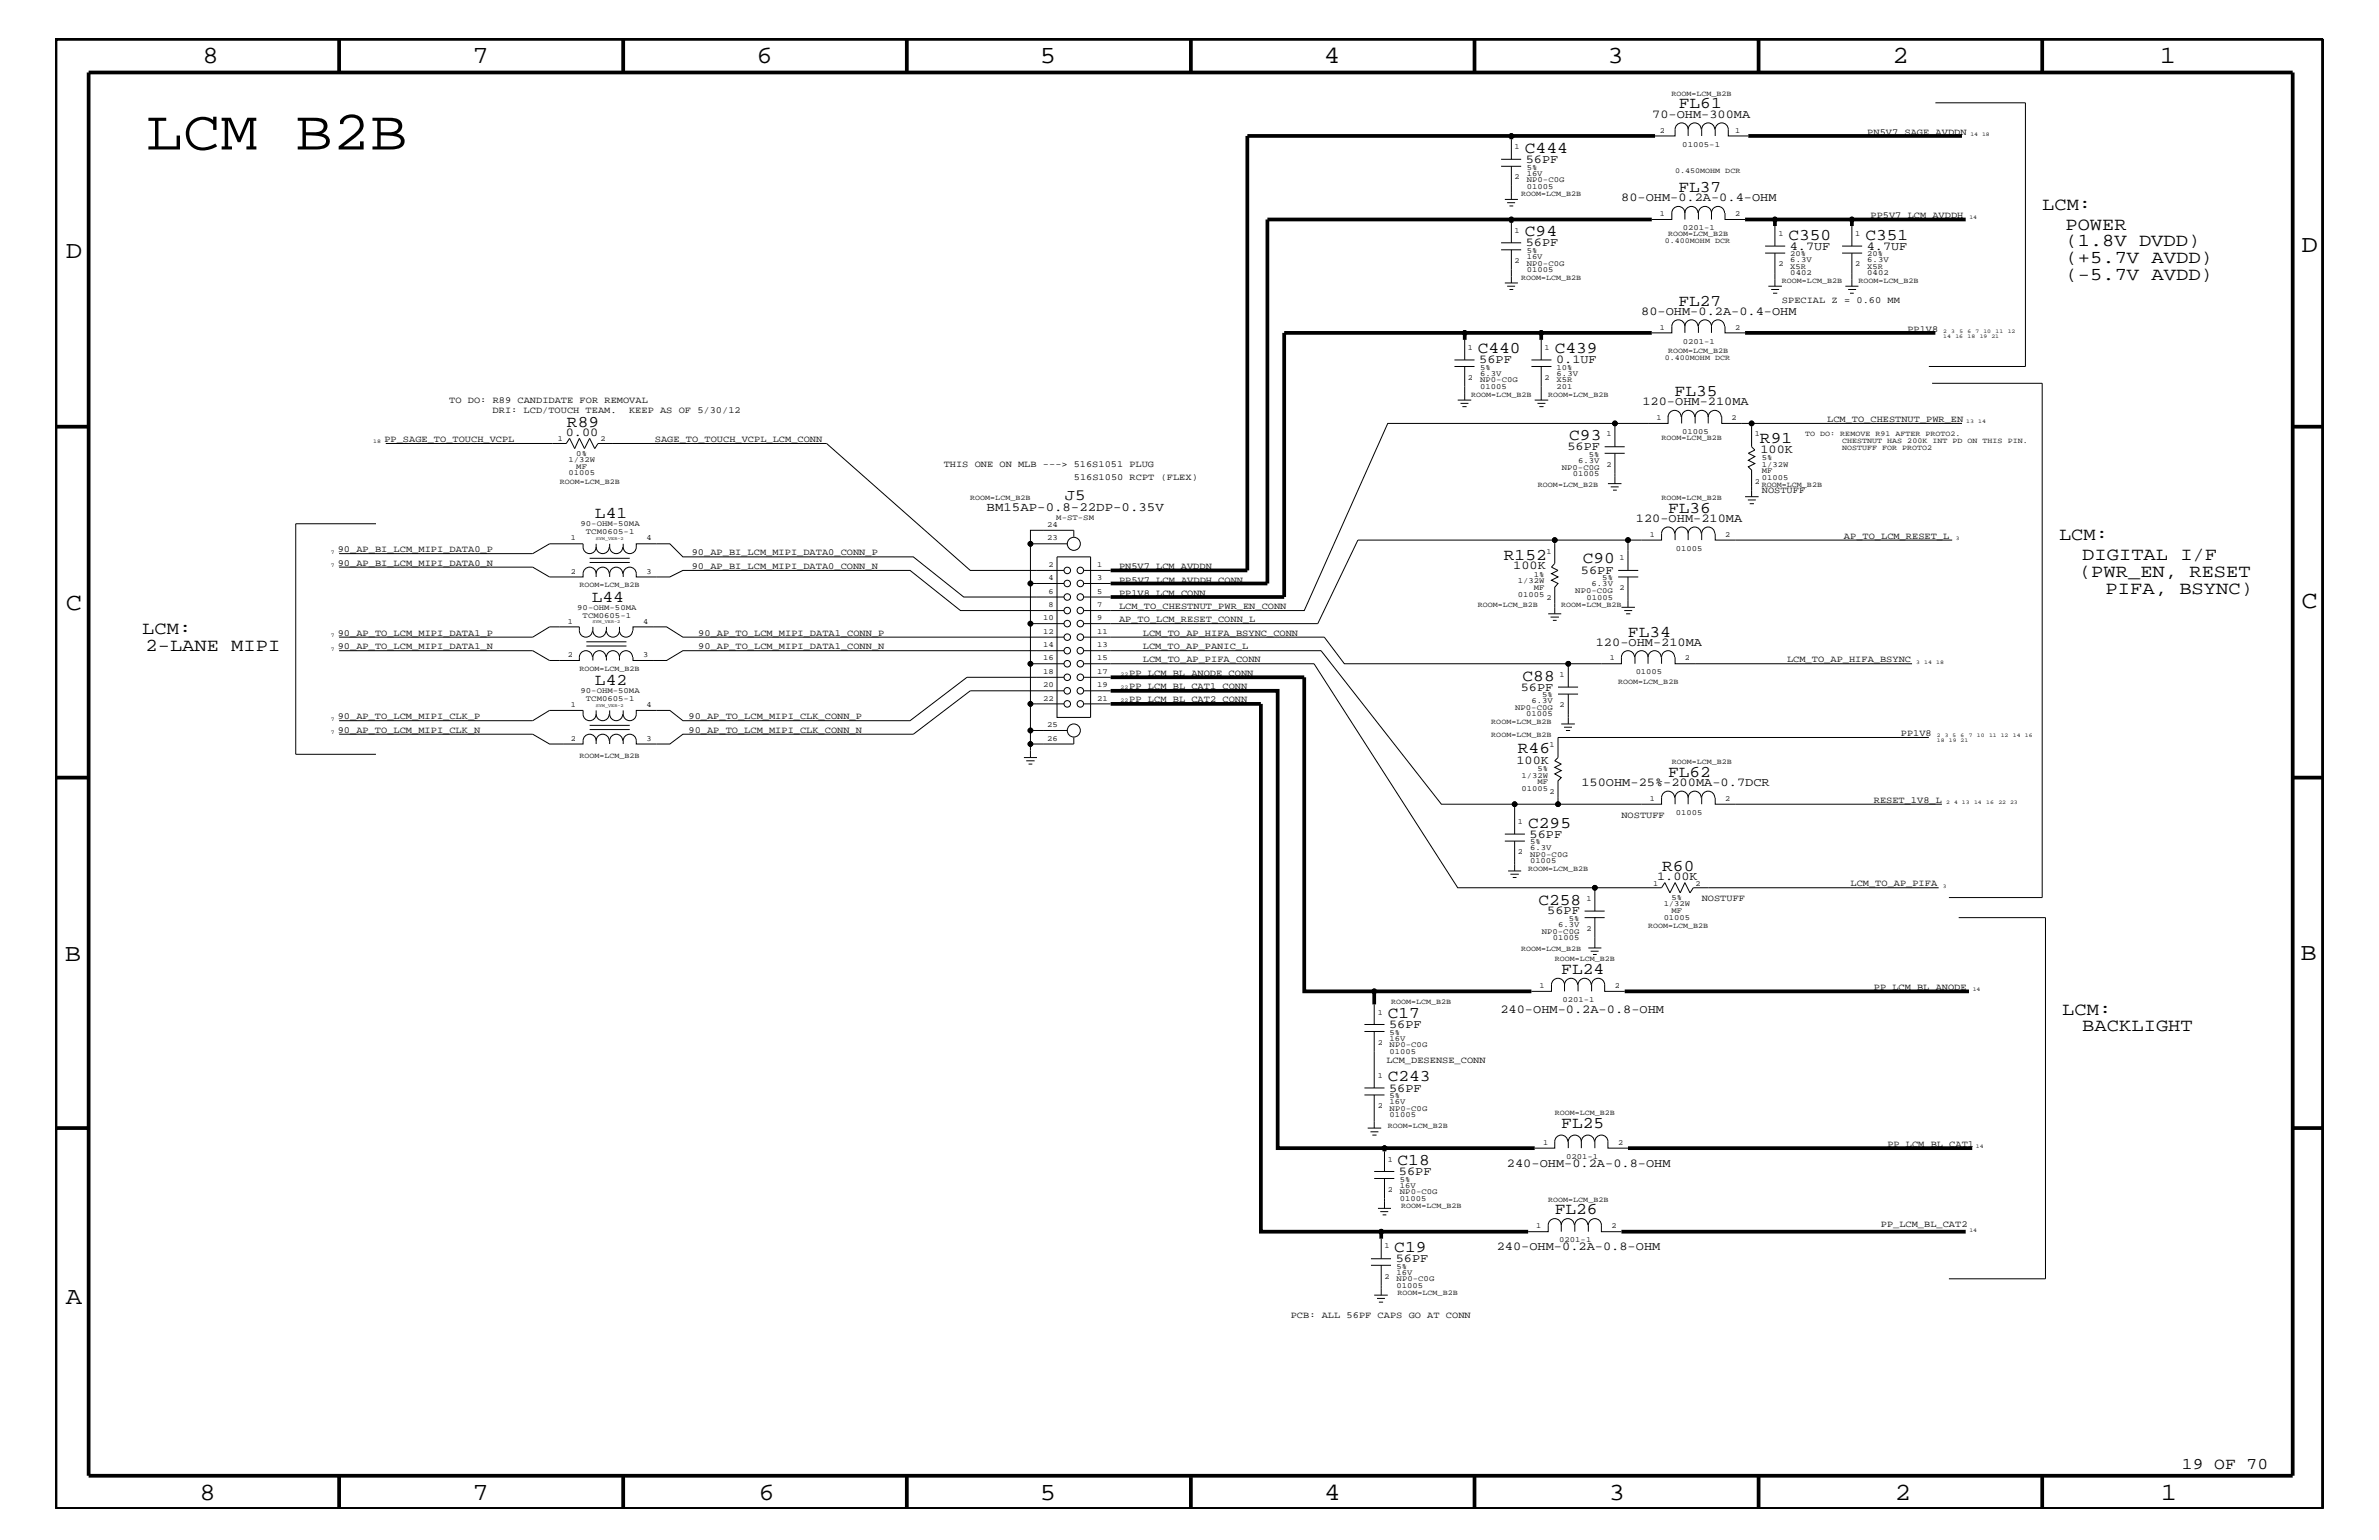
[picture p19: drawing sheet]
<svg xmlns="http://www.w3.org/2000/svg" width="432mm" height="279mm" viewBox="0 0 432 279" stroke-linecap="round" stroke-linejoin="round" font-family="sans-serif">
<defs><g id="words">
<text font-size="10.2" x="26.4" y="27.1">LCM B2B</text>
<g font-size="4.5">
<text x="36.7" y="11.5">8</text>
<text x="85.8" y="11.5">7</text>
<text x="137.3" y="11.5">6</text>
<text x="188.7" y="11.5">5</text>
<text x="240.3" y="11.5">4</text>
<text x="291.8" y="11.5">3</text>
<text x="343.5" y="11.5">2</text>
<text x="392" y="11.5">1</text>
<text x="11.9" y="46.8">D</text>
<text x="417.7" y="45.7">D</text>
<text x="11.9" y="110.6">C</text>
<text x="417.7" y="110.3">C</text>
<text x="11.8" y="174.3">B</text>
<text x="417.6" y="174.2">B</text>
<text x="11.9" y="236.7">A</text>
<text x="36.2" y="272.1">8</text>
<text x="85.8" y="272.1">7</text>
<text x="137.7" y="272.1">6</text>
<text x="188.7" y="272.1">5</text>
<text x="240.4" y="272.1">4</text>
<text x="292" y="272.1">3</text>
<text x="343.9" y="272.1">2</text>
<text x="392.2" y="272.1">1</text>
</g>
<g font-size="3.3">
<text x="370.7" y="38">LCM:</text>
<text x="374.9" y="41.7">POWER</text>
<text x="374.9" y="44.6">(1.8V DVDD)</text>
<text x="374.9" y="47.7">(+5.7V AVDD)</text>
<text x="374.9" y="50.7">(-5.7V AVDD)</text>
<text x="373.7" y="98">LCM:</text>
<text x="378" y="101.6">DIGITAL I/F</text>
<text x="377.4" y="104.7">(PWR_EN, RESET</text>
<text x="382.2" y="107.7">PIFA, BSYNC)</text>
<text x="25.8" y="115">LCM:</text>
<text x="26.4" y="118.1">2-LANE MIPI</text>
<text x="374.3" y="184.1">LCM:</text>
<text x="378" y="187.1">BACKLIGHT</text>
</g>
<g font-size="3">
<text x="304.7" y="19.7">FL61</text>
<text x="276.8" y="27.7">C444</text>
<text x="304.6" y="34.8">FL37</text>
<text x="276.8" y="42.9">C94</text>
<text x="324.6" y="43.5">C350</text>
<text x="338.6" y="43.5">C351</text>
<text x="304.6" y="55.5">FL27</text>
<text x="268.2" y="64">C440</text>
<text x="282.2" y="64">C439</text>
<text x="304" y="71.8">FL35</text>
<text x="102.9" y="77.4">R89</text>
<text x="284.8" y="79.9">C93</text>
<text x="319.4" y="80.3">R91</text>
<text x="108" y="94">L41</text>
<text x="302.8" y="93.1">FL36</text>
<text x="273" y="101.5">R152</text>
<text x="287.3" y="102.2">C90</text>
<text x="107.4" y="109.2">L44</text>
<text x="295.5" y="115.5">FL34</text>
<text x="108" y="124.3">L42</text>
<text x="276.4" y="123.5">C88</text>
<text x="275.5" y="136.7">R46</text>
<text x="302.8" y="140.9">FL62</text>
<text x="277.4" y="150.1">C295</text>
<text x="301.7" y="158">R60</text>
<text x="279.2" y="164.1">C258</text>
<text x="283.4" y="176.7">FL24</text>
<text x="251.9" y="184.7">C17</text>
<text x="251.9" y="196.2">C243</text>
<text x="283.4" y="204.6">FL25</text>
<text x="253.7" y="211.4">C18</text>
<text x="282.2" y="220.3">FL26</text>
<text x="253.1" y="227.1">C19</text>
<text x="396" y="266.5">19 OF 70</text>
</g>
<text font-size="2.9" x="193.3" y="90.7">J5</text>
<text font-size="2.3" x="179.1" y="92.7">BM15AP-0.8-22DP-0.35V</text>
<g font-size="2.2">
<text x="299.9" y="21.4">70-OHM-300MA</text>
<text x="276.9" y="29.5">56PF</text>
<text x="294.3" y="36.5">80-OHM-0.2A-0.4-OHM</text>
<text x="276.9" y="44.6">56PF</text>
<text x="324.9" y="45.3">4.7UF</text>
<text x="338.8" y="45.3">4.7UF</text>
<text x="297.9" y="57.2">80-OHM-0.2A-0.4-OHM</text>
<text x="268.5" y="65.9">56PF</text>
<text x="282.4" y="65.9">0.1UF</text>
<text x="298.1" y="73.5">120-OHM-210MA</text>
<text x="102.7" y="79.1">0.00</text>
<text x="284.5" y="81.6">56PF</text>
<text x="319.5" y="82.2">100K</text>
<text x="296.9" y="94.8">120-OHM-210MA</text>
<text x="274.7" y="103.3">100K</text>
<text x="286.9" y="104.1">56PF</text>
<text x="289.6" y="117.2">120-OHM-210MA</text>
<text x="276" y="125.3">56PF</text>
<text x="275.3" y="138.5">100K</text>
<text x="287" y="142.6">150OHM-25%-200MA-0.7DCR</text>
<text x="277.6" y="152">56PF</text>
<text x="300.8" y="159.7">1.00K</text>
<text x="280.8" y="165.9">56PF</text>
<text x="272.3" y="183.8">240-OHM-0.2A-0.8-OHM</text>
<text x="252.1" y="186.5">56PF</text>
<text x="252.1" y="198.1">56PF</text>
<text x="253.9" y="213.2">56PF</text>
<text x="273.5" y="211.7">240-OHM-0.2A-0.8-OHM</text>
<text x="271.7" y="226.9">240-OHM-0.2A-0.8-OHM</text>
<text x="253.3" y="229">56PF</text>
</g>
<g font-size="1.7">
<text x="338.9" y="24.4">PN5V7_SAGE_AVDDN</text>
<text x="339.5" y="39.6">PP5V7_LCM_AVDDH</text>
<text x="323.4" y="55">SPECIAL Z = 0.60 MM</text>
<text x="346.2" y="60.2">PP1V8</text>
<text x="81.5" y="73.2">TO DO: R89 CANDIDATE FOR REMOVAL</text>
<text x="89.4" y="75">DRI: LCD/TOUCH TEAM.</text>
<text x="114.2" y="75">KEEP AS OF 5/30/12</text>
<text x="331.6" y="76.6">LCM_TO_CHESTNUT_PWR_EN</text>
<text x="69.8" y="80.2">PP_SAGE_TO_TOUCH_VCPL</text>
<text x="118.9" y="80.2">SAGE_TO_TOUCH_VCPL_LCM_CONN</text>
<text x="171.3" y="84.7">THIS ONE ON MLB ---&gt; 516S1051 PLUG</text>
<text x="194.9" y="87.1">516S1050 RCPT (FLEX)</text>
<text x="319.8" y="89.5">NOSTUFF</text>
<text x="61.3" y="100.2">90_AP_BI_LCM_MIPI_DATA0_P</text>
<text x="125.6" y="100.8">90_AP_BI_LCM_MIPI_DATA0_CONN_P</text>
<text x="334.7" y="97.7">AP_TO_LCM_RESET_L</text>
<text x="61.3" y="102.6">90_AP_BI_LCM_MIPI_DATA0_N</text>
<text x="125.6" y="103.2">90_AP_BI_LCM_MIPI_DATA0_CONN_N</text>
<text x="203.1" y="103.2">PN5V7_LCM_AVDDN</text>
<text x="203.1" y="105.7">PP5V7_LCM_AVDDH_CONN</text>
<text x="203.1" y="108.1">PP1V8_LCM_CONN</text>
<text x="203.1" y="110.5">LCM_TO_CHESTNUT_PWR_EN_CONN</text>
<text x="203.1" y="112.9">AP_TO_LCM_RESET_CONN_L</text>
<text x="61.3" y="117.8">90_AP_TO_LCM_MIPI_DATA1_N</text>
<text x="61.3" y="115.3">90_AP_TO_LCM_MIPI_DATA1_P</text>
<text x="126.7" y="115.3">90_AP_TO_LCM_MIPI_DATA1_CONN_P</text>
<text x="126.7" y="117.8">90_AP_TO_LCM_MIPI_DATA1_CONN_N</text>
<text x="207.4" y="115.3">LCM_TO_AP_HIFA_BSYNC_CONN</text>
<text x="207.4" y="117.8">LCM_TO_AP_PANIC_L</text>
<text x="205" y="125.1">PP_LCM_BL_CAT1_CONN</text>
<text x="205" y="122.6">PP_LCM_BL_ANODE_CONN</text>
<text x="207.4" y="120.2">LCM_TO_AP_PIFA_CONN</text>
<text x="324.4" y="120.2">LCM_TO_AP_HIFA_BSYNC</text>
<text x="61.3" y="130.5">90_AP_TO_LCM_MIPI_CLK_P</text>
<text x="125" y="130.5">90_AP_TO_LCM_MIPI_CLK_CONN_P</text>
<text x="205" y="127.5">PP_LCM_BL_CAT2_CONN</text>
<text x="61.3" y="133">90_AP_TO_LCM_MIPI_CLK_N</text>
<text x="125" y="133">90_AP_TO_LCM_MIPI_CLK_CONN_N</text>
<text x="345" y="133.5">PP1V8</text>
<text x="294.3" y="148.4">NOSTUFF</text>
<text x="340.1" y="145.7">RESET_1V8_L</text>
<text x="335.9" y="160.8">LCM_TO_AP_PIFA</text>
<text x="308.9" y="163.5">NOSTUFF</text>
<text x="340.1" y="179.6">PP_LCM_BL_ANODE</text>
<text x="251.6" y="192.9">LCM_DESENSE_CONN</text>
<text x="342.6" y="208.1">PP_LCM_BL_CAT1</text>
<text x="341.4" y="222.6">PP_LCM_BL_CAT2</text>
<text x="234.3" y="239.2">PCB: ALL 56PF CAPS GO AT CONN</text>
</g>
<g font-size="1.4">
<text x="303.4" y="17.4">ROOM=LCM_B2B</text>
<text x="274.9" y="27.1">1</text>
<text x="301.2" y="24.1">2</text>
<text x="305.4" y="26.6">01005-1</text>
<text x="315" y="24.1">1</text>
<text x="274.9" y="32.5">2</text>
<text x="276.1" y="35.6">ROOM=LCM_B2B</text>
<text x="277.1" y="33">NP0-C0G</text>
<text x="277.1" y="31.9">16V</text>
<text x="277.1" y="30.8">5%</text>
<text x="277.1" y="34.2">01005</text>
<text x="304" y="31.4">0.450MOHM DCR</text>
<text x="301.2" y="39.2">1</text>
<text x="305.4" y="41.8">0201-1</text>
<text x="315" y="39.2">2</text>
<text x="274.9" y="42.3">1</text>
<text x="274.9" y="47.7">2</text>
<text x="277.1" y="47">16V</text>
<text x="277.1" y="45.9">5%</text>
<text x="302.2" y="44.1">0.400MOHM DCR</text>
<text x="302.8" y="42.9">ROOM=LCM_B2B</text>
<text x="322.8" y="42.9">1</text>
<text x="325" y="47.6">6.3V</text>
<text x="325" y="46.5">20%</text>
<text x="336.7" y="42.9">1</text>
<text x="338.9" y="46.5">20%</text>
<text x="338.9" y="47.6">6.3V</text>
<text x="276.1" y="50.7">ROOM=LCM_B2B</text>
<text x="277.1" y="48.2">NP0-C0G</text>
<text x="277.1" y="49.4">01005</text>
<text x="322.8" y="48.3">2</text>
<text x="323.4" y="51.3">ROOM=LCM_B2B</text>
<text x="325" y="50">0402</text>
<text x="325" y="48.8">X5R</text>
<text x="336.7" y="48.3">2</text>
<text x="337.3" y="51.3">ROOM=LCM_B2B</text>
<text x="338.9" y="48.8">X5R</text>
<text x="338.9" y="50">0402</text>
<text x="301.2" y="59.8">1</text>
<text x="315" y="59.8">2</text>
<text x="266.4" y="63.4">1</text>
<text x="280.3" y="63.4">1</text>
<text x="302.2" y="65.3">0.400MOHM DCR</text>
<text x="302.8" y="64">ROOM=LCM_B2B</text>
<text x="305.4" y="62.3">0201-1</text>
<text x="266.4" y="68.9">2</text>
<text x="267" y="72">ROOM=LCM_B2B</text>
<text x="268.6" y="69.4">NP0-C0G</text>
<text x="268.6" y="70.6">01005</text>
<text x="268.6" y="67.1">5%</text>
<text x="268.6" y="68.2">6.3V</text>
<text x="280.3" y="68.9">2</text>
<text x="281" y="72">ROOM=LCM_B2B</text>
<text x="282.5" y="67.1">10%</text>
<text x="282.5" y="70.6">201</text>
<text x="282.5" y="69.4">X5R</text>
<text x="282.5" y="68.2">6.3V</text>
<text x="300.7" y="76.2">1</text>
<text x="314.3" y="76.2">2</text>
<text x="101.3" y="80">1</text>
<text x="103.2" y="83.8">1/32W</text>
<text x="104.6" y="82.7">0%</text>
<text x="109" y="80">2</text>
<text x="286.4" y="83.9">6.3V</text>
<text x="288.4" y="82.8">5%</text>
<text x="291.6" y="79.2">1</text>
<text x="301.6" y="79.9">ROOM=LCM_B2B</text>
<text x="305.4" y="78.8">01005</text>
<text x="318.5" y="79.2">1</text>
<text x="319.8" y="83.5">5%</text>
<text x="327.7" y="79.2">TO DO: REMOVE R91 AFTER PROTO2.</text>
<text x="334.3" y="80.5">CHESTNUT HAS 200K INT PD ON THIS PIN.</text>
<text x="334.3" y="81.6">NOSTUFF FOR PROTO2</text>
<text x="101.6" y="87.7">ROOM=LCM_B2B</text>
<text x="103.2" y="86.2">01005</text>
<text x="104.6" y="85">MF</text>
<text x="279.1" y="88.3">ROOM=LCM_B2B</text>
<text x="283.5" y="85.2">NP0-C0G</text>
<text x="285.5" y="86.4">01005</text>
<text x="291.6" y="84.7">2</text>
<text x="318.5" y="87.7">2</text>
<text x="319.8" y="85.9">MF</text>
<text x="319.8" y="87.1">01005</text>
<text x="319.8" y="84.7">1/32W</text>
<text x="319.8" y="88.3">ROOM=LCM_B2B</text>
<text x="105.4" y="95.4">90-OHM-50MA</text>
<text x="176.1" y="90.7">ROOM=LCM_B2B</text>
<text x="190.1" y="95.6">24</text>
<text x="191.7" y="94.3">M-ST-SM</text>
<text x="301.6" y="90.7">ROOM=LCM_B2B</text>
<text x="103.6" y="98">1</text>
<text x="106.3" y="96.9">TCM0605-1</text>
<text x="117.3" y="98">4</text>
<text x="190.1" y="98">23</text>
<text x="280.7" y="100.4">1</text>
<text x="294" y="101.6">1</text>
<text x="299.5" y="97.4">1</text>
<text x="304.2" y="99.9">01005</text>
<text x="313.1" y="97.4">2</text>
<text x="103.6" y="104.1">2</text>
<text x="105.2" y="106.5">ROOM=LCM_B2B</text>
<text x="117.3" y="104.1">3</text>
<text x="190.3" y="105.3">4</text>
<text x="190.3" y="107.7">6</text>
<text x="190.3" y="102.9">2</text>
<text x="199.1" y="102.9">1</text>
<text x="199.1" y="105.3">3</text>
<text x="199.1" y="107.7">5</text>
<text x="275.5" y="105.9">1/32W</text>
<text x="278.4" y="107.1">MF</text>
<text x="278.4" y="104.7">1%</text>
<text x="285.9" y="107.6">NP0-C0G</text>
<text x="288.9" y="106.4">6.3V</text>
<text x="290.8" y="105.3">5%</text>
<text x="294" y="107.1">2</text>
<text x="103" y="113.1">1</text>
<text x="104.8" y="110.6">90-OHM-50MA</text>
<text x="105.7" y="112">TCM0605-1</text>
<text x="116.8" y="113.1">4</text>
<text x="189.3" y="112.6">10</text>
<text x="190.3" y="110.2">8</text>
<text x="199.1" y="110.2">7</text>
<text x="199.1" y="112.6">9</text>
<text x="268.2" y="110.2">ROOM=LCM_B2B</text>
<text x="275.5" y="108.3">01005</text>
<text x="280.7" y="108.9">2</text>
<text x="283.4" y="110.2">ROOM=LCM_B2B</text>
<text x="288" y="108.8">01005</text>
<text x="103" y="119.2">2</text>
<text x="116.8" y="119.2">3</text>
<text x="189.3" y="115">12</text>
<text x="189.3" y="117.4">14</text>
<text x="189.3" y="119.8">16</text>
<text x="199.1" y="115">11</text>
<text x="199.1" y="117.4">13</text>
<text x="199.1" y="119.8">15</text>
<text x="292.2" y="119.8">1</text>
<text x="305.8" y="119.8">2</text>
<text x="105.2" y="121.7">ROOM=LCM_B2B</text>
<text x="105.4" y="125.8">90-OHM-50MA</text>
<text x="189.3" y="122.3">18</text>
<text x="189.3" y="124.7">20</text>
<text x="199.1" y="122.3">17</text>
<text x="199.1" y="124.7">19</text>
<text x="283" y="122.9">1</text>
<text x="293.7" y="124.1">ROOM=LCM_B2B</text>
<text x="296.9" y="122.4">01005</text>
<text x="103.6" y="128.3">1</text>
<text x="106.3" y="127.2">TCM0605-1</text>
<text x="117.3" y="128.3">4</text>
<text x="189.3" y="127.1">22</text>
<text x="190.1" y="131.9">25</text>
<text x="199.1" y="127.1">21</text>
<text x="270.7" y="131.3">ROOM=LCM_B2B</text>
<text x="275" y="128.8">NP0-C0G</text>
<text x="277" y="130">01005</text>
<text x="278" y="127.6">6.3V</text>
<text x="279.9" y="126.5">5%</text>
<text x="283" y="128.3">2</text>
<text x="103.6" y="134.4">2</text>
<text x="105.2" y="137.4">ROOM=LCM_B2B</text>
<text x="117.3" y="134.4">3</text>
<text x="190.1" y="134.4">26</text>
<text x="270.7" y="133.8">ROOM=LCM_B2B</text>
<text x="281.3" y="135.6">1</text>
<text x="276.2" y="143.5">01005</text>
<text x="276.2" y="141.1">1/32W</text>
<text x="279.1" y="139.8">5%</text>
<text x="279.1" y="142.3">MF</text>
<text x="303.4" y="138.6">ROOM=LCM_B2B</text>
<text x="275.5" y="149.5">1</text>
<text x="281.3" y="144">2</text>
<text x="299.5" y="145.3">1</text>
<text x="304.2" y="147.9">01005</text>
<text x="313.1" y="145.3">2</text>
<text x="275.5" y="155">2</text>
<text x="277.7" y="155.5">NP0-C0G</text>
<text x="277.7" y="153.2">5%</text>
<text x="277.7" y="154.3">6.3V</text>
<text x="277.4" y="158">ROOM=LCM_B2B</text>
<text x="277.7" y="156.7">01005</text>
<text x="300.1" y="160.7">1</text>
<text x="307.8" y="160.7">2</text>
<text x="284.7" y="167.1">5%</text>
<text x="288" y="163.5">1</text>
<text x="302" y="166.9">01005</text>
<text x="302" y="164.5">1/32W</text>
<text x="303.4" y="163.3">5%</text>
<text x="303.4" y="165.6">MF</text>
<text x="276.1" y="172.6">ROOM=LCM_B2B</text>
<text x="279.8" y="169.4">NP0-C0G</text>
<text x="281.9" y="170.6">01005</text>
<text x="282.8" y="168.2">6.3V</text>
<text x="288" y="168.9">2</text>
<text x="299.1" y="168.3">ROOM=LCM_B2B</text>
<text x="279.4" y="179.3">1</text>
<text x="282.2" y="174.4">ROOM=LCM_B2B</text>
<text x="293.1" y="179.3">2</text>
<text x="250.1" y="184.1">1</text>
<text x="252.5" y="182.2">ROOM=LCM_B2B</text>
<text x="283.6" y="181.8">0201-1</text>
<text x="250.1" y="189.5">2</text>
<text x="252.2" y="190">NP0-C0G</text>
<text x="252.2" y="187.7">5%</text>
<text x="252.2" y="188.8">16V</text>
<text x="252.2" y="191.2">01005</text>
<text x="250.1" y="195.6">1</text>
<text x="250.1" y="201">2</text>
<text x="252.2" y="201.5">NP0-C0G</text>
<text x="252.2" y="199.2">5%</text>
<text x="252.2" y="200.3">16V</text>
<text x="252.2" y="202.7">01005</text>
<text x="282.2" y="202.3">ROOM=LCM_B2B</text>
<text x="251.9" y="204.7">ROOM=LCM_B2B</text>
<text x="280.1" y="207.7">1</text>
<text x="293.7" y="207.7">2</text>
<text x="251.9" y="210.8">1</text>
<text x="254.1" y="215.5">16V</text>
<text x="254.1" y="214.4">5%</text>
<text x="284.3" y="210.3">0201-1</text>
<text x="251.9" y="216.2">2</text>
<text x="254.1" y="216.7">NP0-C0G</text>
<text x="254.1" y="217.9">01005</text>
<text x="254.3" y="219.2">ROOM=LCM_B2B</text>
<text x="281" y="218">ROOM=LCM_B2B</text>
<text x="251.3" y="226.5">1</text>
<text x="278.8" y="222.9">1</text>
<text x="283" y="225.4">0201-1</text>
<text x="292.5" y="222.9">2</text>
<text x="251.3" y="232">2</text>
<text x="253.5" y="233.7">01005</text>
<text x="253.5" y="230.2">5%</text>
<text x="253.5" y="231.3">16V</text>
<text x="253.5" y="232.4">NP0-C0G</text>
<text x="253.7" y="235">ROOM=LCM_B2B</text>
</g>
<g font-size="1">
<text x="357.6" y="24.7">14 18</text>
<text x="357.5" y="39.8">14</text>
<text x="352.7" y="60.4">2</text>
<text x="352.7" y="61.3">14</text>
<text x="354.2" y="60.4">3</text>
<text x="354.9" y="61.3">16</text>
<text x="355.7" y="60.4">5</text>
<text x="357.1" y="60.4">6</text>
<text x="357.1" y="61.3">18</text>
<text x="358.6" y="60.4">7</text>
<text x="359.3" y="61.3">19 21</text>
<text x="360" y="60.4">10</text>
<text x="362.2" y="60.4">11</text>
<text x="364.4" y="60.4">12</text>
<text x="356.9" y="76.8">13</text>
<text x="359.1" y="76.8">14</text>
<text x="67.7" y="80.5">18</text>
<text x="60" y="100.4">7</text>
<text x="355" y="98">3</text>
<text x="60" y="102.9">7</text>
<text x="60" y="118.1">7</text>
<text x="60" y="115.6">7</text>
<text x="203.4" y="122.6">22</text>
<text x="203.4" y="125.1">22</text>
<text x="347.8" y="120.4">3</text>
<text x="349.3" y="120.4">14</text>
<text x="351.5" y="120.4">18</text>
<text x="60" y="130.8">7</text>
<text x="203.4" y="127.5">22</text>
<text x="60" y="133.2">7</text>
<text x="351.5" y="134.6">18</text>
<text x="351.5" y="133.8">2</text>
<text x="353" y="133.8">3</text>
<text x="353.7" y="134.6">19 21</text>
<text x="354.4" y="133.8">5</text>
<text x="355.9" y="133.8">6</text>
<text x="357.4" y="133.8">7</text>
<text x="358.8" y="133.8">10</text>
<text x="361" y="133.8">11 12</text>
<text x="365.3" y="133.8">14</text>
<text x="367.5" y="133.8">16</text>
<text x="353.2" y="145.9">2</text>
<text x="354.7" y="145.9">4</text>
<text x="356.1" y="145.9">13</text>
<text x="358.3" y="145.9">14</text>
<text x="360.5" y="145.9">16</text>
<text x="362.7" y="145.9">22 23</text>
<text x="352.6" y="161.1">3</text>
<text x="358.1" y="179.9">14</text>
<text x="358.6" y="208.3">14</text>
<text x="357.5" y="223.5">14</text>
</g>
<g font-size=".8">
<text x="108.1" y="97.9">SYM_VER-2</text>
<text x="107.5" y="113.1">SYM_VER-2</text>
<text x="108.1" y="128.2">SYM_VER-2</text>
</g>
</g></defs>
<g fill="none" stroke="#000" stroke-width=".18">
<path d="M351.3 18.7h16.3v47.8h-17.5M272.5 30.2h3.6M272.5 28.9h3.6M273.1 36.2h2.4M273.6 36.8h1.4M274 37.4h.7M274.3 25.3v3.6M274.3 30.2v6M305.8 38.6a1.19 1.19 0 0 0-1.2-1.1 1.19 1.19 0 0 0-1.2 1.1v1.2h-3.6M305.8 38.6a1.19 1.19 0 0 1 1.2-1.1 1.19 1.19 0 0 1 1.2 1.1M305.8 38.6v1.2M306.4 23.5a1.19 1.19 0 0 1 1.2-1.2 1.19 1.19 0 0 1 1.2 1.2"/>
<path d="M306.4 23.5a1.19 1.19 0 0 0-1.2-1.2 1.19 1.19 0 0 0-1.2 1.2v1.2h-3.6M306.4 23.5v1.2M310.6 38.6a1.19 1.19 0 0 0-1.1-1.1 1.19 1.19 0 0 0-1.2 1.1v1.2M310.6 38.6a1.19 1.19 0 0 1 1.2-1.1 1.19 1.19 0 0 1 1.2 1.1M310.6 38.6v1.2M311.2 23.5a1.19 1.19 0 0 0-1.2-1.2 1.19 1.19 0 0 0-1.1 1.2v1.2M311.3 24.7v-1.2a1.19 1.19 0 0 1 1.2-1.2 1.19 1.19 0 0 1 1.2 1.2v1.2h3.6M313.1 38.6v1.2h3.6M272.5 45.3h3.6M272.5 44.1h3.6M273.1 51.3h2.4M273.6 51.9h1.4"/>
<path d="M274 52.5h.7M274.3 40.4v3.7M274.3 45.3v6M305.8 59.2a1.19 1.19 0 0 0-1.2-1.2 1.19 1.19 0 0 0-1.2 1.2v1.2h-3.6M305.8 59.2a1.19 1.19 0 0 1 1.2-1.2 1.19 1.19 0 0 1 1.2 1.2M305.8 59.2v1.2M310.6 59.2a1.19 1.19 0 0 0-1.1-1.2 1.19 1.19 0 0 0-1.2 1.2v1.2M310.6 59.2a1.19 1.19 0 0 1 1.2-1.2 1.19 1.19 0 0 1 1.2 1.2M310.6 59.2v1.2M313.1 59.2v1.2h3.6M320.4 45.9h3.6M320.4 44.6h3.6"/>
<path d="M321 51.9h2.4M321.5 52.5h1.4M321.8 53.2h.8M322.2 41v3.6M322.2 45.9v6M334.3 45.9h3.7M334.3 44.6h3.7M334.9 51.9h2.4M335.4 52.5h1.5M335.8 53.2h.7M336.1 41v3.6M336.1 45.9v6"/>
<path d="M264 66.5h3.6M264 65.3h3.6M264.6 72.6h2.4M265.1 73.2h1.4M265.4 73.8h.8M265.9 61.7v3.6M265.9 66.5v6.1M278 66.5h3.6M278 65.3h3.6M278.6 72.6h2.4M279.1 73.2h1.4M279.4 73.8h.8"/>
<path d="M279.7 61.7v3.6M279.7 66.5v6.1M293.1 76.8v4.3M302.8 75.6v1.2h-50.9l-15.2 34h-39.9M302.8 75.6a1.19 1.19 0 0 1 1.2-1.1 1.19 1.19 0 0 1 1.1 1.1M305.2 75.6a1.19 1.19 0 0 1 1.2-1.1 1.19 1.19 0 0 1 1.2 1.1M305.2 75.6v1.2M307.7 75.6a1.19 1.19 0 0 1 1.2-1.1 1.19 1.19 0 0 1 1.1 1.1 1.19 1.19 0 0 1 1.2-1.1 1.19 1.19 0 0 1 1.2 1.1M307.7 75.6v1.2M310 75.6v1.2M312.5 75.6v1.2h5.4M350.7 69.5h20v93.3h-17"/>
<path d="M356.1 76.8h-38.2v4.3l.6 .5-1.2 .6 1.2 .6-1.2 .7 1.2 .6-1.2 .6 .6 .6v4.8M68.2 95h-14.5v41.8h14.5M70 80.5h32.8l.6-1 .9 1.9 .9-1.9 .9 1.9 .9-1.9 1 1.9 .5-.9h41.5l26.1 23h17M108.2 99.3a1.19 1.19 0 0 0 1.2 1.1 1.19 1.19 0 0 0 1.2-1.1M108.2 99.3a1.19 1.19 0 0 1-1.2 1.1 1.19 1.19 0 0 1-1.2-1.1v-.6h-6.1l-3 1.7h-35.1M108.2 98.7v.6M110.7 98.7a1.28 1.28 0 0 0 .3 1.4 1.28 1.28 0 0 0 1.5 .1l.5-.6v-.3M113.1 98.7a1.28 1.28 0 0 0 .4 1.4 1.28 1.28 0 0 0 1.5 .1 1.51 1.51 0 0 0 .5-1.5h6.1l2.4 2.3h41.8l9.1 7.3h18.2M187 98.7v7.2h6.1M194.9 97.4v-1.2h-7.9v2.5h6.7M282.2 98h-35.7l-7.3 15.1h-42.4M291.3 82.2h3.6"/>
<path d="M291.3 81.1h3.6M291.8 87.7h2.5M292.4 88.3h1.4M292.8 88.9h.7M293.1 82.2v5.5M295.5 98h-13.3v4.2l-.6 .7 1.2 .6-1.2 .6 1.2 .6-1.2 .6 1.2 .6-.6 .6v4.9M304 96.8a1.19 1.19 0 0 0-1.2-1.2 1.19 1.19 0 0 0-1.2 1.2v1.2h-6.1v5.5M306.4 96.8a1.19 1.19 0 0 0-1.2-1.2 1.19 1.19 0 0 0-1.2 1.2v1.2M306.4 96.8a1.19 1.19 0 0 1 1.2-1.2 1.19 1.19 0 0 1 1.2 1.2M306.4 96.8v1.2M311.2 96.8a1.19 1.19 0 0 0-1.2-1.2 1.19 1.19 0 0 0-1.1 1.2v1.2M311.3 96.8v1.2h43"/>
<path d="M316.7 90.1h2.5M317.2 90.7h1.5M317.6 91.4h.7M61.6 118.1h35.1l3 1.7h5.5a1.28 1.28 0 0 1 .3-1.4 1.28 1.28 0 0 1 1.5-.1l.5 .6v.3M61.6 102.9h35.1l3 1.8h6.1a1.28 1.28 0 0 1 .4-1.5 1.28 1.28 0 0 1 1.5-.1l.4 .6 .1 .4M106.4 117.2h7.3M106.4 116.4h7.3M107 102.1h7.3M107 101.3h7.3M107.5 114.4a1.19 1.19 0 0 1-1.2 1.2 1.19 1.19 0 0 1-1.1-1.2v-.7h-5.5l-3 1.9h-35.1M107.6 113.7a1.34 1.34 0 0 0 1.6 1.8 1.19 1.19 0 0 0 .8-1.1M108.2 104.1a1.19 1.19 0 0 1 1.2-1.2 1.19 1.19 0 0 1 1.2 1.2"/>
<path d="M108.2 104.1v.6M110 119.2a1.19 1.19 0 0 0-1.2-1.1 1.19 1.19 0 0 0-1.2 1.1v.6M110.1 113.7a1.34 1.34 0 0 0 1.5 1.8 1.19 1.19 0 0 0 .8-1.1M112.4 114.4a1.19 1.19 0 0 0 1.2 1.2 1.19 1.19 0 0 0 1.2-1.2M112.4 119.2a1.19 1.19 0 0 0-1.1-1.1 1.19 1.19 0 0 0-1.2 1.1v.6M112.4 119.2a1.19 1.19 0 0 1 1.2-1.1 1.19 1.19 0 0 1 1.2 1.1M112.4 113.7v.7M112.4 119.2v.6M113 104.1a1.19 1.19 0 0 0-1.2-1.2 1.19 1.19 0 0 0-1.1 1.2v.6M113.1 104.7a1.28 1.28 0 0 1 .4-1.5 1.28 1.28 0 0 1 1.5-.1 1.51 1.51 0 0 1 .5 1.6h6.1l2.4-1.2h41.2l9.1 7.3h18.8M114.9 114.4v-.7h6.1l3 1.9h69.1M187 105.9v7.2h6.1"/>
<path d="M187 113.1v7.3h6.1M191.9 101h6.1v29.2h-6.1zM193.1 118.1h-69.1l-3 1.7h-6.1v-.6M196.8 115.6h43.6l3.6 4.8h50.3v-1.2a1.19 1.19 0 0 1 1.2-1.1 1.19 1.19 0 0 1 1.2 1.1M196.8 118.1h43l21.8 27.8h13.3v5.4M196.8 103.5h4.8M196.8 108.3h4.8M196.8 105.9h4.8M281 111.4h2.4M281.4 112h1.6M281.9 112.6h.6M293.7 104.7h3.6"/>
<path d="M293.7 103.5h3.6M294.3 110.2h2.5M294.8 110.8h1.4M295.1 111.4h.8M295.5 104.7v5.5M299.1 119.2a1.19 1.19 0 0 0-1.2-1.1 1.19 1.19 0 0 0-1.1 1.1v1.2M299.1 119.2a1.19 1.19 0 0 1 1.2-1.1 1.19 1.19 0 0 1 1.2 1.1M299.1 119.2v1.2M304 119.2a1.19 1.19 0 0 0-1.2-1.1 1.19 1.19 0 0 0-1.2 1.1v1.2M304 119.2v1.2h43M61.6 133.2h35.1l3 1.8h6.1a1.28 1.28 0 0 1 .4-1.5 1.28 1.28 0 0 1 1.5-.1l.4 .6 .1 .4M107 132.4h7.3"/>
<path d="M107 131.6h7.3M108.2 134.4a1.19 1.19 0 0 1 1.2-1.2 1.19 1.19 0 0 1 1.2 1.2M108.2 129.6a1.19 1.19 0 0 0 1.2 1.2 1.19 1.19 0 0 0 1.2-1.2M108.2 129.6a1.19 1.19 0 0 1-1.2 1.2 1.19 1.19 0 0 1-1.2-1.2v-.7h-6.1l-3 1.9h-35.1M108.2 128.9v.7M108.2 134.4v.6M110.7 128.9a1.34 1.34 0 0 0 1.5 1.8 1.19 1.19 0 0 0 .8-1.1M113 134.4a1.19 1.19 0 0 0-1.2-1.2 1.19 1.19 0 0 0-1.1 1.2v.6M185.8 137.4h2.4M186.3 138h1.5M186.7 138.6h.7M187 120.4v7.3h6.1"/>
<path d="M187 132.5v2.5h7.9v-1.2M187 127.7v4.8M187 135v2.4M187 132.5h6.7M193.1 125.3h-17l-10.3 7.9h-41.8l-2.4 1.8h-6.1a1.28 1.28 0 0 0-.4-1.5 1.28 1.28 0 0 0-1.5-.1 1.51 1.51 0 0 0-.5 1.6M193.1 122.9h-17.6l-10.3 7.9h-41.2l-2.4-1.9h-6.1a1.34 1.34 0 0 1-1.6 1.8 1.41 1.41 0 0 1-.8-1.8M196.8 120.4h41.7l26.1 40.7h24.9v4.2M196.8 122.9h4.8M196.8 125.3h4.8M196.8 127.7h4.8M282.8 125.9h3.6M282.8 124.7h3.6"/>
<path d="M283.4 131.3h2.4M283.9 131.9h1.4M284.2 132.5h.8M284.6 120.4v4.3M284.6 125.9v5.4M350.1 133.8h-67.3v3.6l-.6 .6 1.2 .6-1.2 .6 1.2 .6-1.2 .6 1.2 .7-.6 .6v4.2h18.8v-1.2a1.19 1.19 0 0 1 1.2-1.2 1.19 1.19 0 0 1 1.2 1.2M273.1 152.6h3.7M273.1 151.3h3.7M273.7 158h2.4M274.2 158.6h1.5M274.6 159.2h.7M274.9 152.6v5.4"/>
<path d="M274.9 145.9h7.9M306.4 144.7a1.19 1.19 0 0 0-1.2-1.2 1.19 1.19 0 0 0-1.2 1.2v1.2M306.4 144.7a1.19 1.19 0 0 1 1.2-1.2 1.19 1.19 0 0 1 1.2 1.2M306.4 144.7v1.2M311.2 144.7a1.19 1.19 0 0 0-1.2-1.2 1.19 1.19 0 0 0-1.1 1.2v1.2M311.3 144.7v1.2h41.2M284 178.7a1.19 1.19 0 0 0-1.2-1.2 1.19 1.19 0 0 0-1.2 1.2v1.2h-3.6M284 178.7a1.19 1.19 0 0 1 1.2-1.2 1.19 1.19 0 0 1 1.1 1.2M284 178.7v1.2M287.6 166.5h3.7M287.6 165.3h3.7M288.3 172h2.4"/>
<path d="M288.7 172.6h1.5M288.8 178.7a1.19 1.19 0 0 0-1.2-1.2 1.19 1.19 0 0 0-1.2 1.2v1.2M288.9 179.9v-1.2a1.19 1.19 0 0 1 1.2-1.2 1.19 1.19 0 0 1 1.2 1.2v1.2h3.6M289.1 173.2h.7M289.5 166.5v5.5M289.5 161.1h12.1l.6-1 .9 1.9 .9-1.9 1 1.9 .8-1.9 .9 1.9 .6-.9h44.6M355.5 166.5h15.8v65.5h-17.6M247.7 187.1h3.6M247.7 185.9h3.6M247.7 198.7h3.6M247.7 197.4h3.6M249.4 182.2v3.7"/>
<path d="M249.4 187.1v10.3M249.4 198.7v6M248.2 204.7h2.5M248.8 205.3h1.4M249.1 205.9h.8M249.4 213.8h3.7M249.4 212.5h3.7M250.1 219.2h2.4M250.5 219.8h1.5M251.3 208.9v3.6M251.3 213.8v5.4M284.6 207.1a1.19 1.19 0 0 0-1.2-1.2 1.19 1.19 0 0 0-1.2 1.2v1.2h-3.6"/>
<path d="M287 207.1a1.19 1.19 0 0 0-1.2-1.2 1.19 1.19 0 0 0-1.2 1.2v1.2M287 207.1a1.19 1.19 0 0 1 1.2-1.2 1.19 1.19 0 0 1 1.2 1.2M287 207.1v1.2M289.5 208.3v-1.2a1.19 1.19 0 0 1 1.2-1.2 1.19 1.19 0 0 1 1.1 1.2v1.2h3.7M248.8 229.6h3.7M248.8 228.4h3.7M249.4 235h2.5M249.9 235.6h1.5M250.3 236.2h.7M250.7 224.7v3.7M250.7 229.6v5.4M251 220.4h.6"/>
<path d="M283.4 222.3a1.19 1.19 0 0 0-1.2-1.2 1.19 1.19 0 0 0-1.2 1.2v1.2h-3.6M283.4 222.3a1.19 1.19 0 0 1 1.2-1.2 1.19 1.19 0 0 1 1.2 1.2M283.4 222.3v1.2M288.2 222.3a1.19 1.19 0 0 0-1.2-1.2 1.19 1.19 0 0 0-1.2 1.2v1.2M288.3 223.5v-1.2a1.19 1.19 0 0 1 1.2-1.2 1.19 1.19 0 0 1 1.2 1.2v1.2h3.6"/>
<circle cx="274.3" cy="24.7" r=".42"/>
<circle cx="274.3" cy="39.8" r=".42"/>
<circle cx="322.2" cy="39.8" r=".42"/>
<circle cx="336.1" cy="39.8" r=".42"/>
<circle cx="265.9" cy="60.4" r=".42"/>
<circle cx="279.7" cy="60.4" r=".42"/>
<circle cx="293.1" cy="76.8" r=".42"/>
<circle cx="317.9" cy="76.8" r=".42"/>
<circle cx="187" cy="98.7" r=".42"/>
<circle cx="194.9" cy="98.7" r="1.19"/>
<circle cx="282.2" cy="98" r=".42"/>
<circle cx="295.5" cy="98" r=".42"/>
<circle cx="187" cy="113.1" r=".42"/>
<circle cx="187" cy="105.9" r=".42"/>
<circle cx="193.7" cy="113.1" r=".59"/>
<circle cx="193.7" cy="103.5" r=".59"/>
<circle cx="193.7" cy="108.3" r=".59"/>
<circle cx="193.7" cy="115.6" r=".59"/>
<circle cx="193.7" cy="105.9" r=".59"/>
<circle cx="193.7" cy="118.1" r=".59"/>
<circle cx="193.7" cy="110.8" r=".59"/>
<circle cx="196.1" cy="113.1" r=".59"/>
<circle cx="196.1" cy="103.5" r=".59"/>
<circle cx="196.1" cy="105.9" r=".59"/>
<circle cx="196.1" cy="108.3" r=".59"/>
<circle cx="196.1" cy="118.1" r=".59"/>
<circle cx="196.1" cy="115.6" r=".59"/>
<circle cx="196.1" cy="110.8" r=".59"/>
<circle cx="187" cy="132.5" r=".42"/>
<circle cx="187" cy="135" r=".42"/>
<circle cx="187" cy="120.4" r=".42"/>
<circle cx="187" cy="127.7" r=".42"/>
<circle cx="193.7" cy="120.4" r=".59"/>
<circle cx="193.7" cy="122.9" r=".59"/>
<circle cx="193.7" cy="125.3" r=".59"/>
<circle cx="193.7" cy="127.7" r=".59"/>
<circle cx="194.9" cy="132.5" r="1.19"/>
<circle cx="196.1" cy="122.9" r=".59"/>
<circle cx="196.1" cy="120.4" r=".59"/>
<circle cx="196.1" cy="125.3" r=".59"/>
<circle cx="196.1" cy="127.7" r=".59"/>
<circle cx="284.6" cy="120.4" r=".42"/>
<circle cx="274.9" cy="145.9" r=".42"/>
<circle cx="282.8" cy="145.9" r=".42"/>
<circle cx="249.4" cy="179.9" r=".42"/>
<circle cx="289.5" cy="161.1" r=".42"/>
<circle cx="251.3" cy="208.3" r=".42"/>
<circle cx="250.7" cy="223.5" r=".42"/>
</g>
<g fill="none" stroke="#000" stroke-width=".68" stroke-linecap="butt">
<path d="M10.1 7.1h411.5v266.7h-411.5zM16.1 13.2h400v254.5h-400zM61.6 7.1v6.1M113.1 7.1v6.1M164.6 7.1v6.1M216.2 7.1v6.1M267.6 7.1v6.1M319.2 7.1v6.1M370.7 7.1v6.1M274.3 39.8h-44.3v66.1h-28.4M274.3 24.7h-47.9v78.8h-24.8M299.8 39.8h-25.5v.6"/>
<path d="M300.4 24.7h-26.1v.6M316.7 39.8h5.5M317.3 24.7h38.8M336.1 39.8h-13.9v1.2M356.8 39.8h-20.7v1.2M10.1 77.4h6M265.9 60.4h-32.8v47.9h-31.5M279.7 60.4h-13.8v1.3M299.8 60.4h-20.1v1.3M316.7 60.4h34.6M416.1 77.4h5.5M201.6 127.7h27.3v95.8h48.5"/>
<path d="M201.6 125.3h30.3v83h46.7M201.6 122.9h35.1v57h41.3M10.1 141.1h6M416.1 141.1h5.5M249.4 179.9v2.3M294.9 179.9h62.5M10.1 204.7h6M251.3 208.3v.6M295.5 208.3h62.5M416.1 204.7h5.5M250.7 223.5v1.2M294.3 223.5h62.5"/>
<path d="M61.6 267.7v6.1M113.1 267.7v6.1M164.6 267.7v6.1M216.2 268v5.8M267.6 267.7v6.1M319.2 267.7v6.1M370.7 267.7v6.1"/>
</g>
<g fill="#000">
<circle cx="274.3" cy="24.7" r=".42"/>
<circle cx="274.3" cy="39.8" r=".42"/>
<circle cx="322.2" cy="39.8" r=".42"/>
<circle cx="336.1" cy="39.8" r=".42"/>
<circle cx="265.9" cy="60.4" r=".42"/>
<circle cx="279.7" cy="60.4" r=".42"/>
<circle cx="293.1" cy="76.8" r=".42"/>
<circle cx="317.9" cy="76.8" r=".42"/>
<circle cx="187" cy="98.7" r=".42"/>
<circle cx="282.2" cy="98" r=".42"/>
<circle cx="295.5" cy="98" r=".42"/>
<circle cx="187" cy="113.1" r=".42"/>
<circle cx="187" cy="105.9" r=".42"/>
<circle cx="187" cy="132.5" r=".42"/>
<circle cx="187" cy="135" r=".42"/>
<circle cx="187" cy="120.4" r=".42"/>
<circle cx="187" cy="127.7" r=".42"/>
<circle cx="284.6" cy="120.4" r=".42"/>
<circle cx="274.9" cy="145.9" r=".42"/>
<circle cx="282.8" cy="145.9" r=".42"/>
<circle cx="249.4" cy="179.9" r=".42"/>
<circle cx="289.5" cy="161.1" r=".42"/>
<circle cx="251.3" cy="208.3" r=".42"/>
<circle cx="250.7" cy="223.5" r=".42"/>
</g>
<use href="#words"/>
</svg>
